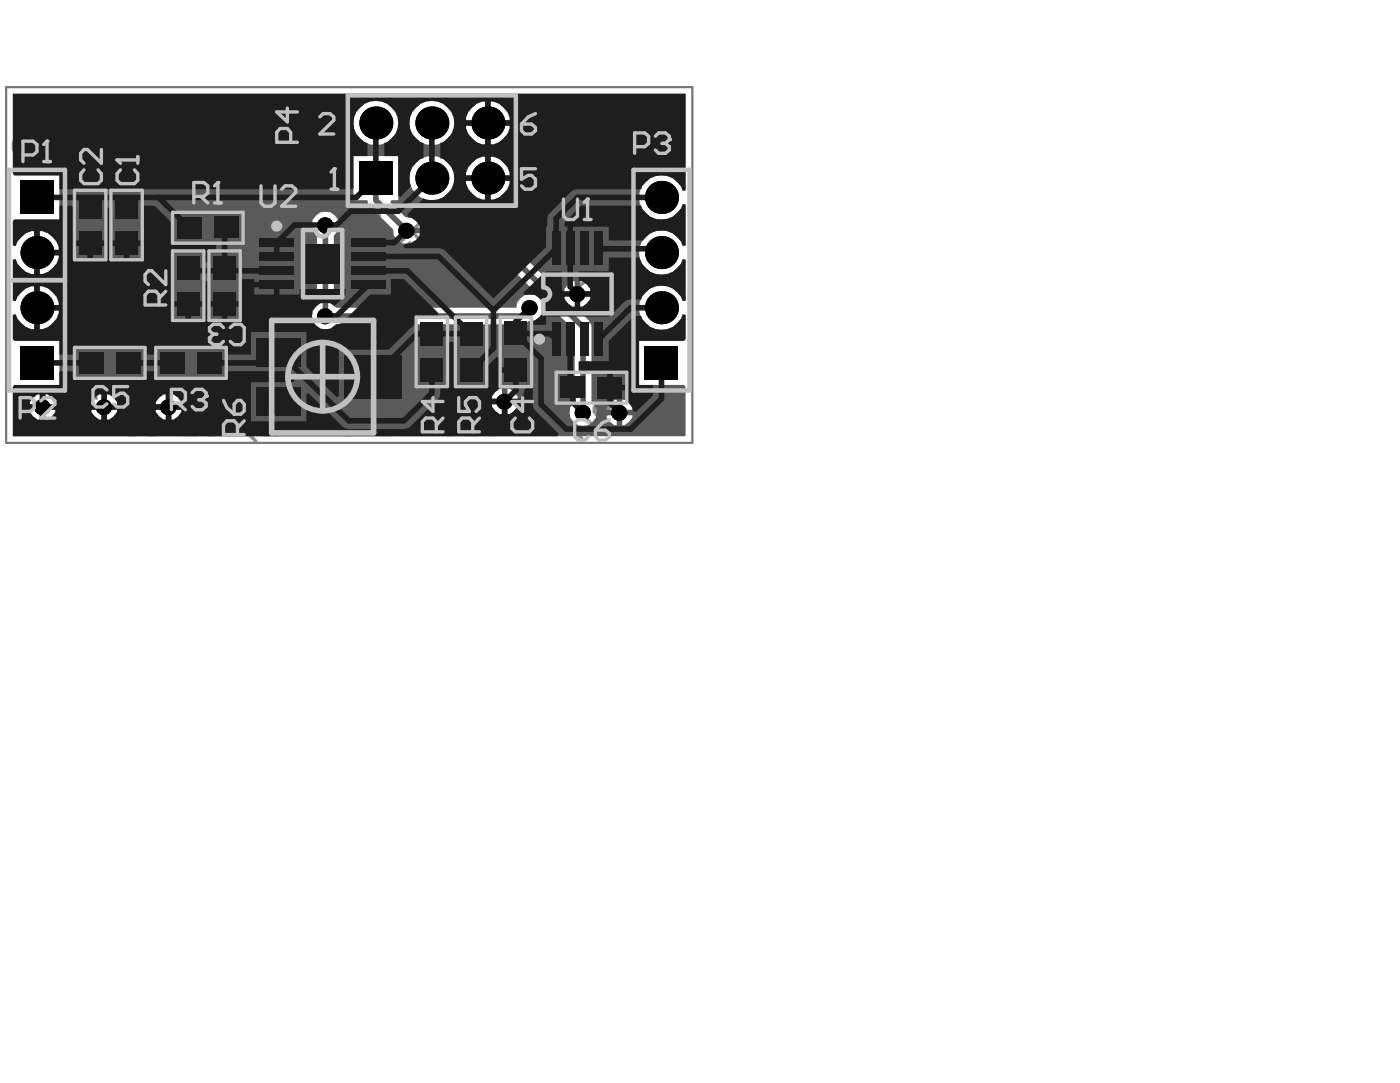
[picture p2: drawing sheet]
<svg xmlns="http://www.w3.org/2000/svg" width="558mm" height="432mm" viewBox="0 0 558 432" stroke-linecap="round" stroke-linejoin="round" font-family="sans-serif">
<path d="M118.4 141.1a13.7 13.7 0 0 1 23.2 4 13.7 13.7 0 0 1-14.4 18.6 13.6 13.6 0 0 1-11.4-8.6 13.6 13.6 0 0 1 2.6-14z" fill="none" stroke="#5a5a5a" stroke-width="2.2"/>
<path d="M2.5 34.7h273.7v141.9h-273.7z" fill="none" stroke="#787878" stroke-width=".89"/>
<g fill="none" stroke="#8c8c8c" stroke-width="1.3">
<path d="M214.3 56.7v6.8l1.5 1.4h1.4M219.9 56.7v4.2l-1.4 1.3h-4.2M226.8 56.7h-2.7l-1.6 1.6v3.9h4.3l1.3-1.3-1.3-1.3h-4.3M230.8 56.7h4.2l1.4 1.6-1.4 1.3h-2.6l-1.6 1.3 1.6 1.3h4M242 58.3l1.3-1.6h1.4v5.5M242 58.3v3.9M242 58.3l-1.4-1.6-1.5 1.6v3.9M251.6 56.7h-2.7l-1.6 1.6v3.9h4.3l1.3-1.3-1.3-1.3h-4.3M254.3 40.9v8.1h-4.1l-1.3-1.3v-1.3l1.3-1.3h4.1M257.2 56.7h1.3l2.7 2.9M258.5 43.5h2.7M259.8 42.2v5.5l-1.3 1.3"/>
<path d="M261.2 56.7v5.5M263.9 42.2l1.5-1.3h2.7l1.4 1.3v1.3l-1.4 1.6h-2.7l-1.5 1.3v1.3l1.5 1.3h2.7l1.4-1.3M263.9 54.1v8.1h4.2l1.4-1.3v-2.6l-1.4-1.6h-4.2M27.3 104.9l-5.9 5.7 3 2.9h2l2-1.8v-2l-2.9-2.8M27.3 116.3l2.9-2.8h2l2.9 2.8-3.8 4M38 117.4h2l2 1.8v2l-4 3.9h-1.8l-2-2v-1.9l2-2 1.8 2M241.3 119l1.1 .8M242.4 119.8l2.9 2.9v2M249.1 113l2.9 2.9v2l-2.9 2.8-3.8-3.7M250 108.4l2-2h2l3.8 3.8v1.9l-1.8 2h-2l-4-3.9zM27.9 136.8l2.9-2.9h2l2.9 2.9-4 3.9M27.9 125.3l-5.8 5.8 2.9 2.8h1.8l2-2v-1.7l-2.9-3.1"/>
<path d="M38.7 137.7h1.7l2.1 1.9v2l-3.8 3.7h-2.1l-2-1.7v-2l2-2 2.1 2M239.3 124.7l-3.8 3.7M240.2 138.8l1.1 .8M241.3 139.6l2.9 2.9v2M241.3 120.7l2-1.7zM248 132.8l2.9 2.9v2l-2.9 2.8-3.8-3.7M248.9 128.2l2-2h2l3.8 3.8v1.9l-1.8 2h-2l-4-3.9zM234.4 144.5l3.8 3.7M238.2 144.5l-3.8 3.7M240.2 140.5l2-1.7z"/>
</g>
<circle cx="254.3" cy="45.1" r=".67" fill="#8c8c8c"/>
<path d="M226.8 49h2.7M228.1 40.9v8.1M232.4 43.5l2.6 5.5 2.7-5.5M254.3 40.9h-4.1l-1.3 1.3v1.3l1.3 1.6h4.1" fill="none" stroke="#8c8c8c" stroke-width="1.3"/>
<circle cx="228.1" cy="40.9" r=".67" fill="#8c8c8c"/>
<path d="M228.1 40.9l1.4 1.3M30.4 96.3l2 2M36.2 94.3l-.9-.8-4 3.7M40.2 94.3l-4 4v3.7h4l3.8-3.7" fill="none" stroke="#8c8c8c" stroke-width="1.3"/>
<circle cx="37.3" cy="91.5" r=".67" fill="#8c8c8c"/>
<g fill="none" stroke="#8c8c8c" stroke-width="1.3">
<path d="M23.7 89.7l2.9-2.8h1.8l2.9 2.8-3.8 3.8M154.4 97.9l-.9 1 5.8 5.8M161.3 95l-2 2v1.9l2.9 2.9 2.9-2.9v-1.9h-1.8l-2.9 2.8M166.2 86.4l5.8 5.7M169.1 89.3h-2l-2 2v1.9l2.9 2.9M172 80.7l3.8 3.7v4h-3.8l-4-4M177.6 96.1l5.8 5.7 2.9-2.9v-1.9l-1.8-2h-2l-2.9 2.9M190.4 85.5v-1.9l1.7-2h2.1l4 3.9v1.8l-2 2h-2l-2.1-2 2.1-1.8M193.3 92.1l-4.1-3.7-2.9 2.9v1.9l2.9 2.9M240.2 95.9l1.1 .9M240.2 97.6l2-1.7zM241.3 96.8l2.9 2.8v2"/>
<path d="M248 89.9l2.9 2.9v2l-2.9 2.8-3.8-3.7M248.9 85.3l2-2h2l3.8 3.8v2l-1.8 1.9h-2l-4-3.9zM147.7 104.7h2M149.7 104.7l4.7 4.8M149.7 104.7l1.8 1.9M152.6 105.5l-2 2M160.4 103.6l-2 1.9M225.7 108.2l3.8-3.8 5.8 5.8-3.8 3.7M232.4 103.3v-1.7l2-2h2l.9 .9v2l-2 1.9v2l1.1 .9h1.8l2-2v-2M232.4 107.3l-1.8 2M23.9 155.9l2.9-2.9h2l2.9 2.9-4 3.7M38.4 158.8l-2-2 1.1 .9-5.8 5.9"/>
<path d="M243.8 151.9l6 5.8-3.1-2.9h-1.8l-2 1.8v1.9l2.9 2.9M249.8 146.2l3.8 3.8v3.7h-3.8l-4-3.7M30.6 162.5l2 2M138.1 173.3h2.7M140.8 167.8h-1.4v5.5M146.3 169.3l1.4-1.5h1.3v5.5M146.3 169.3v4M146.3 169.3l-1.3-1.5-1.6 1.5v4M153.3 170.6l-1.6-1.3v-2.8l1.6-1.4h2.7l1.3 1.4v5.5l-1.3 1.3h-4.3M153.3 169.3h1.3v1.3h-1.3zM160 167.8l2.9 5.5 2.7-5.5M168.2 173.3v-4l1.6-1.5h4v5.5"/>
<path d="M182.1 170.6h-5.6v-1.3l1.6-1.5h2.7l1.3 1.5v2.7l-1.3 1.3h-2.7M184.8 167.8h4.2l1.4 1.5-1.4 1.3h-2.7l-1.5 1.4 1.5 1.3h4.1M198.6 170.6h-5.6v-1.3l1.6-1.5h2.7l1.3 1.5v2.7l-1.3 1.3h-2.7M202.9 167.8h1.3l2.7 2.8M206.9 167.8v5.5M225.4 170.2h1.8M227.2 170.2l4.9 4.6M227.2 170.2l2 1.8M229.2 172l.9-.9-1.8 2zM232.1 163.4l-.9 .9 5.9 5.9-1.2 .9 2-2M239.1 160.5l-2 2v1.8l2.9 2.8 2.9-2.8v-1.8h-2l-3 2.9"/>
</g>
<circle cx="139.4" cy="165.1" r=".67" fill="#8c8c8c"/>
<path d="M82.9 173.3h2.9M84.2 165.1v8.2M99.4 172h1.4v1.3h-1.4zM99.4 173.3l2.7 2.6M110.4 165.1v8.2h-5.4M113.3 173.3v-8.2l2.7 2.7 2.6-2.7v8.2M131.2 167.8h2.6M132.5 166.5v5.5l-1.3 1.3" fill="none" stroke="#8c8c8c" stroke-width="1.3"/>
<circle cx="84.2" cy="165.1" r=".67" fill="#8c8c8c"/>
<path d="M59.4 173.3h2.9M61 165.1v8.2M65 167.8l5.6 5.5M78.9 166.5l-1.4-1.4h-2.9l-1.3 1.4v1.3l5.6 5.5h-5.6M84.2 165.1l1.6 1.4" fill="none" stroke="#8c8c8c" stroke-width="1.3"/>
<circle cx="61" cy="165.1" r=".67" fill="#8c8c8c"/>
<path d="M214.9 151.3h2.7M216.3 143.1v8.2M220.3 143.1v6.9l1.6 1.3h2.6l1.4-1.3v-6.9M51.2 169.3l-1.4-1.5v-1.3l1.4-1.4h2.9l1.3 1.4v1.3l-1.3 1.5M51.2 169.3l-1.4 1.3v1.4l1.4 1.3h2.9l1.3-1.3v-1.4l-1.3-1.3M51.2 169.3h2.9M61 165.1l1.3 1.4" fill="none" stroke="#8c8c8c" stroke-width="1.3"/>
<circle cx="216.3" cy="143.1" r=".67" fill="#8c8c8c"/>
<g fill="none" stroke="#8c8c8c" stroke-width="1.3">
<path d="M178.7 130v8.1h-4l-1.3-1.3v-1.3l1.3-1.4h4M191.3 132.6h2.6l1.4 1.5v2.7l-1.4 1.3h-2.6l-1.4-1.3v-2.7zM199.5 132.6h2.7M200.9 131.3v5.5l-1.4 1.3M213.1 130h5.6v8.1h-5.6M216.1 134.1h2.6M221.4 131.3l1.6-1.3h2.7l1.3 1.3v1.3l-1.3 1.5h-2.7l-1.6 1.4v1.3l1.6 1.3h2.7l1.3-1.3M48.3 148.6l1.3-1.3h4v2.7l-1.3 1.3h-2.7l-1.3-1.3zM48.3 143.1l2.6 1.4 2.7 2.8M61.9 144.5l-1.4-1.4h-2.6l-1.4 1.4v1.3l5.4 5.5h-5.4M70.2 143.1h-5.4v1.4l5.4 5.5v1.3M73.1 147.3h4l1.3-1.5v-1.3l-1.3-1.4h-2.7l-1.3 1.4v5.5l1.3 1.3h2.7l1.3-1.3"/>
<path d="M81.3 147.3h5.4l-4-4.2v8.2M89.6 143.1h5.4v8.2h-5.4M92.3 147.3h2.7M97.9 151.3v-8.2l2.6 2.7 2.7-2.7v8.2M111.5 143.1v8.2h-5.4M114.4 148.6h5.4M114.4 145.8h5.4M128 144.5l-1.3-1.4h-2.7l-1.3 1.4v1.3l5.3 5.5h-5.3M130.9 143.1v6.9l1.4 1.3h2.6l1.4-1.3v-6.9M150.1 150h1.4v1.3h-1.4zM150.1 151.3l2.7 2.6M155.7 148.6l1.4-1.3h4v2.7l-1.4 1.3h-2.6l-1.4-1.3z"/>
<path d="M155.7 143.1l2.7 1.4 2.7 2.8M169.4 143.1h-5.4v1.4l5.4 5.5v1.3M172.3 147.3h5.3l-4-4.2v8.2M181.9 147.3h2.6M181.9 147.3l-1.4 1.3v1.4l1.4 1.3h2.6l1.4-1.3v-1.4l-1.4-1.3M181.9 147.3l-1.4-1.5v-1.3l1.4-1.4h2.6l1.4 1.4v1.3l-1.4 1.5M188.8 144.5l1.3-1.4h4.1v8.2h-4.1l-1.3-1.3zM197.1 151.3v-5.5l2.6-2.7 2.7 2.7v5.5M197.1 147.3h5.3M205.3 148.6h5.4M205.3 145.8h5.4M216.3 143.1l1.3 1.4"/>
</g>
<circle cx="178.7" cy="134.1" r=".67" fill="#8c8c8c"/>
<g fill="none" stroke="#8c8c8c" stroke-width="1.3">
<path d="M143.4 89.5l-.9 .9 3.8 3.9M147.5 81.8l3.8 3.7v4h-3.8l-4.1-4M147.5 93.2l-2.1 2M53.4 132.6h2.9M54.7 131.3v5.5l-1.3 1.3M60.3 132.6h1.4l2.9 2.9M64.6 132.6v5.5M72.8 135.5h-5.5v-1.4l1.3-1.5h2.7l1.5 1.5v2.7l-1.5 1.3h-2.7M75.5 132.6l2.7 5.5 2.9-5.5M83.8 138.1v-4l1.3-1.5h4.3v5.5M93.4 132.6h2.7l1.5 1.5v2.7l-1.5 1.3h-2.7l-1.3-1.3v-2.7zM100.3 131.3l1.4-1.3h2.6l1.6 1.3v5.5l-1.6 1.3h-2.6l-1.4-1.3"/>
<path d="M116.9 130v8.1h4l1.3-1.3v-2.7l-1.3-1.5h-4M130.5 135.5h-5.4v-1.4l1.4-1.5h2.6l1.4 1.5v2.7l-1.4 1.3h-2.6M133.4 132.6h4l1.3 1.5v2.7l-1.3 1.3h-4M141.7 138.1v-4l1.3-1.5h4v5.5M153.9 132.6h-2.6l-1.4 1.5v4h4l1.4-1.3-1.4-1.3h-4M159.5 138.1h2.7M162.2 130h-1.3v8.1M169.1 132.6h-2.6l-1.4 1.5v4h4l1.4-1.3-1.4-1.3h-4M178.7 130h-4l-1.3 1.3v1.3l1.3 1.5h4"/>
</g>
<circle cx="140.5" cy="88.4" r=".67" fill="#8c8c8c"/>
<path d="M96.3 54.1v8.1h-4l-1.6-1.3v-1.3l1.6-1.3h4M99 54.1v8.1h4.2l1.4-1.3v-2.6l-1.4-1.6h-4.2M107.2 55.4l1.6-1.3h2.7l1.3 1.3v5.5l-1.3 1.3h-2.7l-1.6-1.3zM121.1 55.4l-1.3-1.3h-2.7l-1.6 1.3v1.3l5.6 5.5h-5.6M123.8 58.3h5.6M132 55.4l1.6-1.3h2.7l1.3 1.3v5.5l-1.3 1.3h-2.7l-1.6-1.3zM142.5 98.1l-3.8-3.8-2.9 2.9v1.7l2.9 2.9" fill="none" stroke="#8c8c8c" stroke-width="1.3"/>
<circle cx="96.3" cy="58.3" r=".67" fill="#8c8c8c"/>
<path d="M63.2 56.7h-1.3v5.5M70.2 56.7h-2.7l-1.6 1.6v3.9h4.3l1.3-1.3-1.3-1.3h-4.3M74.2 55.4l1.5-1.3h2.7l1.4 1.3v5.5l-1.4 1.3h-2.7l-1.5-1.3v-2.6h2.9M96.3 54.1h-4l-1.6 1.3v1.3l1.6 1.6h4M60.5 62.2h2.7" fill="none" stroke="#8c8c8c" stroke-width="1.3"/>
<circle cx="61.9" cy="54.1" r=".67" fill="#8c8c8c"/>
<path d="M8.3 54.1l-2.9 2.6v2.9l2.9 2.6M10.9 54.1h5.6M13.6 54.1v8.1M19.2 55.4l1.4-1.3h2.6l1.4 1.3v5.5l-1.4 1.3h-2.6l-1.4-1.3zM32.8 59.6h-4l-1.3-1.3v-2.9l1.3-1.3h4v8.1M37.1 54.1l2.7 2.6v2.9l-2.7 2.6M99.6 40l-1.3-1.3h-2.7l-1.5 1.3v1.3M50.9 62.2v-3.9l1.4-1.6h4v5.5" fill="none" stroke="#8c8c8c" stroke-width="1.3"/>
<circle cx="94.1" cy="41.3" r=".67" fill="#8c8c8c"/>
<path d="M84.5 40l-1.4-1.3h-2.7l-1.3 1.3v1.3M90 45.5h1.4v1.3h-1.4zM94.1 41.3l1.5 1.6M95.6 42.9h1.4M95.6 42.9l-1.5 1.3v1.3l1.5 1.3h2.7l1.3-1.3" fill="none" stroke="#8c8c8c" stroke-width="1.3"/>
<circle cx="79.1" cy="41.3" r=".67" fill="#8c8c8c"/>
<path d="M54.3 38.7v5.5l2.7 2.6 2.7-2.6v-5.5M62.6 38.7h5.3v4.2l-2.7-1.6h-1.3l-1.3 1.6v2.6l1.3 1.3h2.7l1.3-1.3M6 41.3h1.4l2.7 2.9M10.1 41.3v5.5M18.3 44.2h-5.3v-1.3l1.3-1.6h2.7l1.3 1.6v2.6l-1.3 1.3h-2.7M21.2 41.3v4.2l1.4 1.3 1.3-1.3 1.3 1.3 1.4-1.3v-4.2M30.8 41.3h2.7l1.4 1.6v2.6l-1.4 1.3h-2.7l-1.3-1.3v-2.6zM43.1 46.8h-4l-1.3-1.3v-2.6l1.3-1.6h4v8.2M70.8 42.9h5.4M79.1 41.3l1.3 1.6M80.4 42.9h1.4M80.4 42.9l-1.3 1.3v1.3l1.3 1.3h2.7l1.4-1.3" fill="none" stroke="#8c8c8c" stroke-width="1.3"/>
<path d="M5.1 37.4h268.4v38.5l-1.1 .2a8.9 8.9 0 0 0-14.1-4.3 8.9 8.9 0 0 0 1.1 14.6 9 9 0 0 0 13-5l1.1 .2v16.3l-1.1 .2a8.9 8.9 0 0 0-14.1-4.3 8.9 8.9 0 0 0 1.1 14.6 9 9 0 0 0 13-5.1l1.1 .3v16.2l-1.1 .3a8.9 8.9 0 0 0-14.1-4.4 8.9 8.9 0 0 0 1.1 14.7 9 9 0 0 0 13-5.1l1.1 .3v9.6l-.7 .7h-17.9v17.6h17.9l.7 .6v19.8h-268.4v-19.8l.7-.6h17.9v-17.6h-17.9l-.7-.7v-9.6l1.2-.3a8.8 8.8 0 0 0 7.3 6v-17.2h-1.1a9.6 9.6 0 0 0-6.2 6l-1.2-.3v-16.2l1.2-.3a8.8 8.8 0 0 0 7.3 6v-17.2h-1.1a9.6 9.6 0 0 0-6.2 6l-1.2-.2v-9.7l.7-.7h17.9v-17.6h-17.9l-.7-.6zM195.7 40.5v7.4h7.6v-1.1a10 10 0 0 0-6.5-6.3zM188.3 42.9l-1.5 1.7-.9 2.2v1.1h7.6v-7.4h-1.1l-2.3 .8zM195.7 50.1v7.5h1.1a10 10 0 0 0 6.5-6.4v-1.1zM185.9 50.1v1.1a10 10 0 0 0 6.5 6.4h1.1v-7.5zM166 42.9a8.9 8.9 0 0 0 3 14.4 8.9 8.9 0 0 0 12.2-8.3 8.8 8.8 0 0 0-5.5-8.2 8.8 8.8 0 0 0-9.7 2.1zM143.7 42.9a8.9 8.9 0 0 0 3 14.4 8.9 8.9 0 0 0 12.2-8.3 8.8 8.8 0 0 0-5.6-8.2 8.8 8.8 0 0 0-9.6 2.1zM195.7 62.4v7.5h7.6v-1.1a10 10 0 0 0-6.5-6.4zM188.3 64.9l-1.5 1.7-.9 2.2v1.1h7.6v-7.5h-1.1l-2.3 .9zM195.7 72.1v7.5h1.1a10 10 0 0 0 6.5-6.4v-1.1zM185.9 72.1v1.1a10 10 0 0 0 6.5 6.4h1.1v-7.5zM166 64.9a8.9 8.9 0 0 0 3 14.4 8.9 8.9 0 0 0 12.2-8.3 8.8 8.8 0 0 0-5.5-8.2 8.8 8.8 0 0 0-9.7 2.1zM15.9 92.1v7.5h7.6v-1.1a10 10 0 0 0-6.5-6.4zM15.9 101.8v7.5h1.1a10 10 0 0 0 6.5-6.4v-1.1zM231.5 112.1v4h4v-.9l-1.4-1.7-1.7-1.4zM141 62.2v17.6h5.6l.2 1.3 .7 1.1 9.3 9.3a5.4 5.4 0 0 0 3.4 5.5 5.4 5.4 0 0 0 6.3-1.8h25.6l21.7 21.6-.4 .8a5.4 5.4 0 0 0-7.4 5.1h-71.9l-.9-.9v-27.9a5.3 5.3 0 0 0 1.7-5.9 5.3 5.3 0 0 0-5.1-3.6 5.2 5.2 0 0 0-5.2 3.5 5.2 5.2 0 0 0 1.9 6v27.9a5.3 5.3 0 0 0-1.7 5.9 5.3 5.3 0 0 0 5 3.6l2-.2 2.3-1.8h73.9l1.3-.2a4.2 4.2 0 0 1 4.1-1.3 5.4 5.4 0 0 0 3.1-7.1l.9-.4 11.8 11.4v28.6a5.3 5.3 0 0 0-1.7 5.9 5.3 5.3 0 0 0 5.1 3.6 5.2 5.2 0 0 0 5.2-3.5 5.2 5.2 0 0 0-1.9-6v-29.9l-.2-1.3-.7-1.1-4.4-4.4 .4-1.1 1.4-.2 1.7-1.4 1.4-1.7v-.9h-5.1v-1.1h-1.2v-5.1h-.9l-1.7 1.4-1.4 1.7-.2 1.3-1.1 .5-28-27.5-1.1-.7-1.3-.2h-27a4.7 4.7 0 0 0-4.7-2l-6.1-5.9 .5-.9h2.7v-17.6zM15.9 114.1v7.5h7.6v-1.1a10 10 0 0 0-6.5-6.4zM15.9 123.8v7.5h1.1a10 10 0 0 0 6.5-6.4v-1.1zM202.4 155v4h4v-.9l-1.3-1.8-1.8-1.3zM197.5 156.3l-1.3 1.8v.9h4v-4h-.9zM68.4 157.2v4h4v-.9l-1.4-1.8-1.7-1.3zM63.5 158.5l-1.4 1.8v.9h4v-4h-.9zM42.7 157.2v4h4v-.9l-1.3-1.8-1.8-1.3zM37.8 158.5l-1.4 1.8v.9h4v-4h-.9zM18.1 157.2v4h4v-.9l-1.3-1.8-1.8-1.3zM13.2 158.5l-1.4 1.8v.9h4.1v-4h-.9zM248.2 159.4v4h4v-.9l-1.3-1.8-1.8-1.3zM243.3 160.7l-1.3 1.8v.9h4v-4h-.9zM202.4 161.2v3.9h.9l1.8-1.3 1.3-1.7v-.9zM196.2 161.2v.9l1.3 1.7 1.8 1.3h.9v-3.9zM68.4 163.4v3.9h.9l1.7-1.3 1.4-1.7v-.9zM62.1 163.4v.9l1.4 1.7 1.7 1.3h.9v-3.9zM42.7 163.4v3.9h.9l1.8-1.3 1.3-1.7v-.9zM36.4 163.4v.9l1.4 1.7 1.7 1.3h.9v-3.9zM18.1 163.4v3.9h.9l1.8-1.3 1.3-1.7v-.9zM11.8 163.4v.9l1.4 1.7 1.8 1.3h.9v-3.9zM248.2 165.6v3.9h.9l1.8-1.3 1.3-1.7v-.9zM242 165.6v.9l1.3 1.7 1.8 1.3h.9v-3.9z" fill="#5a5a5a"/>
<path d="M149.9 71v8.8l12.3 12.1h31.3l39.1 38.5v34.1M129.8 89.7v36.3h78.2l3.4-3.3" fill="none" stroke="#5a5a5a" stroke-width="2.2"/>
<g fill="#000">
<circle cx="149.9" cy="49" r="6.6"/>
<circle cx="172.3" cy="49" r="6.6"/>
<circle cx="194.6" cy="49" r="6.6"/>
<circle cx="172.3" cy="71" r="6.6"/>
<circle cx="194.6" cy="71" r="6.6"/>
<circle cx="263.9" cy="78.7" r="6.6"/>
<circle cx="129.7" cy="89.8" r="3.2"/>
<circle cx="162.1" cy="92" r="3.2"/>
<circle cx="14.7" cy="100.7" r="6.6"/>
<circle cx="230.3" cy="117.3" r="3.2"/>
<circle cx="263.9" cy="100.7" r="6.6"/>
<circle cx="14.7" cy="122.7" r="6.6"/>
<circle cx="129.7" cy="126.1" r="3.2"/>
<circle cx="211.3" cy="122.8" r="3.2"/>
<circle cx="263.9" cy="122.7" r="6.6"/>
<circle cx="16.9" cy="162.4" r="3.2"/>
<circle cx="41.5" cy="162.4" r="3.2"/>
<circle cx="67.2" cy="162.4" r="3.2"/>
<circle cx="201.2" cy="160.2" r="3.2"/>
<circle cx="232.5" cy="164.6" r="3.2"/>
<circle cx="247" cy="164.6" r="3.2"/>
</g>
<g fill="#000">
<path d="M8 72.1h13.4v13.2h-13.4z" fill-rule="evenodd"/>
<path d="M143.2 64.4h13.4v13.2h-13.4z" fill-rule="evenodd"/>
<path d="M8 138.1h13.4v13.2h-13.4z" fill-rule="evenodd"/>
<path d="M257.2 138.1h13.4v13.2h-13.4z" fill-rule="evenodd"/>
</g>
<g fill="#1e1e1e">
<path d="M231.7 82h24.1l.2 1.1a9 9 0 0 0 8.8 4.4 9 9 0 0 0 7.6-6.1l1.1 .2v16.3l-1.1 .2a8.9 8.9 0 0 0-7.3-6.2 8.9 8.9 0 0 0-8.6 4h-13.6v-5.5h-14.3v8.8h-2.3v-8.8h-1.1v-1.8z"/>
<path d="M230.8 144h12.1v-8.1l10-9.9h2.9l.2 1.1a9 9 0 0 0 8.8 4.3 9 9 0 0 0 7.6-6.1l1.1 .3v9.6l-.7 .7h-17.9v17.6h5.6v4.2l-6.9 6.6-1.1-.5-.3-1.3-1.7-2.2v-4.6h-7.2v-1.1h-1.1v-6.6h-11.4zM244.4 148v5.5h6.1v-5.5z"/>
<path d="M208.7 116.8l9.1-8.6h6.3v6.1l.4 1.8h11v-.9l-1.4-1.7-1.7-1.4-1.6-.2v-3.7h12.1v-5.5h12.3a8.9 8.9 0 0 0 8.3 6.9 8.9 8.9 0 0 0 8.9-6.3l1.1 .3v16.2l-1.1 .3a9 9 0 0 0-7.6-6.2 9 9 0 0 0-8.8 4.4l-.2 1.1h-4.2l-1.4 .2-1.1 .7-6.2 5.9h-25.1v3.3h-5.3v-1.5a5.4 5.4 0 0 0 4-6.9 5.4 5.4 0 0 0-7.2-3.5zM231.5 118.3v4h.9l1.7-1.4 1.4-1.7v-.9zM225.2 118.3v.9l1.4 1.7 1.7 1.4h.9v-4z"/>
<path d="M5.1 88.2l.7-.7h17.9v-5.5h4.9l.7 .9v13h13.4v-12.8l1.1-.4v13.2h13.4v-13.9h4.5l6.7 6.6v8.8h17.8v2.2h-3.3v5.1h-1.1v-5.1h-13.4v20.5h13.4v-7.7l1.1-.5v8.2h13.4v-8.8h5.1v1.1h9v1.1h1.1v3.9h8v-2.2h18.4v2.2l-4.5 4.6a5.4 5.4 0 0 0-7.7 .6 5.4 5.4 0 0 0 .7 7.6 5.4 5.4 0 0 0 7.7-.9l1.5-.2 1.1-.7 11-11h8.3v-6.1h5.1l13.8 13.6-.4 1.1h-8.9v3.7h-.5l-1.1 .9-8.9 8.8h-19.9v18.5l-.9 .4-12.1-12.1v-13.8h-22.1v9h-9.4v-3.3h-29v3.3h-3.4v-3.3h-29v3.3h-5.6v-5.5h-17.9l-.7-.7v-9.6l1.2-.3a8.8 8.8 0 0 0 7.3 6v-17.2h-1.1a9.6 9.6 0 0 0-6.2 6l-1.2-.3v-16.2l1.2-.3a8.8 8.8 0 0 0 7.3 6v-17.2h-1.1a9.6 9.6 0 0 0-6.2 6l-1.2-.2zM15.9 92.1v7.5h7.6v-1.1a10 10 0 0 0-6.5-6.4zM51.6 98.1v5.9h5.6v-5.9zM43.8 98.1v5.9h5.6v-5.9zM37.1 98.1v5.9h5.6v-5.9zM29.3 98.1v5.9h5.6v-5.9zM15.9 101.8v7.5h1.1a10 10 0 0 0 6.5-6.4v-1.1zM101.4 114.6v2.8h7.9v-2.8zM15.9 114.1v7.5h7.6v-1.1a10 10 0 0 0-6.5-6.4zM90.7 122.3v5.9h5.6v-5.9zM82.9 122.3v5.9h5.6v-5.9zM76.2 122.3v5.9h5.6v-5.9zM68.4 122.3v5.9h5.6v-5.9zM15.9 123.8v7.5h1.1a10 10 0 0 0 6.5-6.4v-1.1z"/>
<path d="M5.1 154.1l.7-.6h17.9v-5.5h5.6v3.3h29v-3.3h3.4v3.3h29v-3.3h23.5l3.3 3.3-.4 1.1h-17v15.6h22.1v-10.8l.9-.4 13.6 13.4 1.2 .7 1.3 .2h21.9l1.3-.2 1.1-.7 11.2-11 .7-1.1 .2-3.5h3.4v-18.3h2.2v18.3h13.4v-8.8l3.6-3.5 .9 .4v3.7h6.7v2.2h-6.7v6l-.5 .9-1.1 .8-1.3 1.8v.9h11.1a3.9 3.9 0 0 0 1.8-3.5l.9-.9h2.5l.2 7.9 .7 1.1 9.4 9.2-.5 1.1h-217.2zM68.4 157.2v4h4v-.9l-1.4-1.8-1.7-1.3zM63.5 158.5l-1.4 1.8v.9h4v-4h-.9zM42.7 157.2v4h4v-.9l-1.3-1.8-1.8-1.3zM37.8 158.5l-1.4 1.8v.9h4v-4h-.9zM18.1 157.2v4h4v-.9l-1.3-1.8-1.8-1.3zM13.2 158.5l-1.4 1.8v.9h4.1v-4h-.9zM202.4 161.2v3.9h.9l1.8-1.3 1.3-1.7v-.9zM196.2 161.2v.9l1.3 1.7 1.8 1.3h.9v-3.9zM68.4 163.4v3.9h.9l1.7-1.3 1.4-1.7v-.9zM62.1 163.4v.9l1.4 1.7 1.7 1.3h.9v-3.9zM42.7 163.4v3.9h.9l1.8-1.3 1.3-1.7v-.9zM36.4 163.4v.9l1.4 1.7 1.7 1.3h.9v-3.9zM18.1 163.4v3.9h.9l1.8-1.3 1.3-1.7v-.9zM11.8 163.4v.9l1.4 1.7 1.8 1.3h.9v-3.9z"/>
<path d="M5.1 37.4h268.4v38.5l-1.1 .2a9 9 0 0 0-7.6-6.2 9 9 0 0 0-8.8 4.4l-.2 1.1h-25.4l-1.4 .2-1.1 .7-9.4 9.7-.2 4.4h-.5v8.1l-21 20.5-19.4-19.2-1.1-.6-1.4-.3h-13.6l-.4-1 .9-.7a5.3 5.3 0 0 0 5.9-4.7 5.3 5.3 0 0 0-4.8-5.9l-.5-1.1 6.5-6.3a8.8 8.8 0 0 0 11.4-4.2 8.8 8.8 0 0 0-3.6-11.7l-1.1-.2v-6.1l1.1-.3a8.9 8.9 0 0 0 2.3-13.3 8.9 8.9 0 0 0-13.5 0 8.9 8.9 0 0 0 2.3 13.3l1.1 .3v6.1l-1.1 .2a8.6 8.6 0 0 0-3.8 11l-4.3 4.2-.8-.4v-15.9h-5.6v-5.2l1.1-.3a8.9 8.9 0 0 0 2.3-13.3 8.9 8.9 0 0 0-13.6 0 8.9 8.9 0 0 0 2.3 13.3l1.2 .3v5.2h-5.6v12.8l-.2 .4h-117.1v-5.5h-17.9l-.7-.6zM195.7 40.5v7.4h7.6v-1.1a10 10 0 0 0-6.5-6.3zM188.3 42.9l-1.5 1.7-.9 2.2v1.1h7.6v-7.4h-1.1l-2.3 .8zM195.7 50.1v7.5h1.1a10 10 0 0 0 6.5-6.4v-1.1zM185.9 50.1v1.1a10 10 0 0 0 6.5 6.4h1.1v-7.5zM195.7 62.4v7.5h7.6v-1.1a10 10 0 0 0-6.5-6.4zM188.3 64.9l-1.5 1.7-.9 2.2v1.1h7.6v-7.5h-1.1l-2.3 .9zM195.7 72.1v7.5h1.1a10 10 0 0 0 6.5-6.4v-1.1zM185.9 72.1v1.1a10 10 0 0 0 6.5 6.4h1.1v-7.5z"/>
</g>
<g fill="none" stroke="#1e1e1e" stroke-width="2.2">
<path d="M149.9 49v22l-7.8 7.7h-127.4M172.3 49v22l-13.4 13.2h-19l-5.6 5.5h-16.8l-7.1 7.1v5.4M63.2 78.7l12.3 12.1M263.9 78.7h-33.5l-8.5 8.4v12.1l-25.1 24.6M90.3 90.8l-.7 .7v15.1M162.2 91.9l-4.9 4.9h-10.3M227.4 99.2v15.1l3 2.9M238.8 99.2h23.5l1.6 1.5M75.1 106.6l1.3 1.4h34M147 113.5l-12.7 12.5h-4.5M147 108h15.4l25.5 25h-21.4l-17.5 17.2M147 102.2h27.9l21.9 21.6"/>
<path d="M196.8 123.8v15l-8.9 8.7M205.8 133h13.6l2.5 2.2M205.8 133l10 9.9v18.3l10.1 9.9h25.7l12.3-12.1v-14.3M211.4 122.7l-5.6 5.5v4.8M227.4 135.2v19.2M263.9 122.7h-12.3l-12.8 12.5M14.7 144.7h21.7M51.2 144.7h17.6M83.6 144.7h23l4.4-4.4 28.2 27.5h21.9l11.2-11v-9.3M205.8 147.5v8.2l-4.5 4.4M228.6 154.6v5.9l4 4M243.3 154.6v6.1l4.9 4.9"/>
</g>
<g fill="#000">
<circle cx="149.9" cy="49" r="6.6"/>
<circle cx="172.3" cy="49" r="6.6"/>
<circle cx="194.6" cy="49" r="6.6"/>
<circle cx="172.3" cy="71" r="6.6"/>
<circle cx="194.6" cy="71" r="6.6"/>
<circle cx="263.9" cy="78.7" r="6.6"/>
<circle cx="129.7" cy="89.8" r="3.2"/>
<circle cx="162.1" cy="92" r="3.2"/>
<circle cx="14.7" cy="100.7" r="6.6"/>
<circle cx="230.3" cy="117.3" r="3.2"/>
<circle cx="263.9" cy="100.7" r="6.6"/>
<circle cx="14.7" cy="122.7" r="6.6"/>
<circle cx="129.7" cy="126.1" r="3.2"/>
<circle cx="211.3" cy="122.8" r="3.2"/>
<circle cx="263.9" cy="122.7" r="6.6"/>
<circle cx="16.9" cy="162.4" r="3.2"/>
<circle cx="41.5" cy="162.4" r="3.2"/>
<circle cx="67.2" cy="162.4" r="3.2"/>
<circle cx="201.2" cy="160.2" r="3.2"/>
<circle cx="232.5" cy="164.6" r="3.2"/>
<circle cx="247" cy="164.6" r="3.2"/>
</g>
<g fill="#000">
<path d="M8 72.1h13.4v13.2h-13.4z" fill-rule="evenodd"/>
<path d="M143.2 64.4h13.4v13.2h-13.4z" fill-rule="evenodd"/>
<path d="M8 138.1h13.4v13.2h-13.4z" fill-rule="evenodd"/>
<path d="M257.2 138.1h13.4v13.2h-13.4z" fill-rule="evenodd"/>
</g>
<g fill="#1e1e1e">
<path d="M46 77.8h9v9.5h-9z" fill-rule="evenodd"/>
<path d="M223.6 150.2h9.9v8.6h-9.9z" fill-rule="evenodd"/>
<path d="M238.4 150.4h9.8v8.6h-9.8z" fill-rule="evenodd"/>
<path d="M46 92.1h9v9.5h-9z" fill-rule="evenodd"/>
<path d="M46.2 140.5h9.9v8.6h-9.9z" fill-rule="evenodd"/>
<path d="M63.9 140.5h9.8v8.6h-9.8z" fill-rule="evenodd"/>
<path d="M78.6 140.3h9.9v8.6h-9.9z" fill-rule="evenodd"/>
<path d="M167.8 128.4h8.9v9.5h-8.9z" fill-rule="evenodd"/>
<path d="M167.8 142.7h8.9v9.5h-8.9z" fill-rule="evenodd"/>
<path d="M183.4 128.4h9v9.5h-9z" fill-rule="evenodd"/>
<path d="M183.4 142.7h9v9.5h-9z" fill-rule="evenodd"/>
<path d="M201.3 128.2h8.9v9.5h-8.9z" fill-rule="evenodd"/>
<path d="M201.3 142.9h8.9v9.5h-8.9z" fill-rule="evenodd"/>
<path d="M220.3 128.6h3.3v13.4h-3.3z" fill-rule="evenodd"/>
<path d="M225.7 128.6h3.5v13.4h-3.5z" fill-rule="evenodd"/>
<path d="M231.5 128.6h3.5v13.4h-3.5z" fill-rule="evenodd"/>
<path d="M220.3 92.4h3.3v13.4h-3.3z" fill-rule="evenodd"/>
<path d="M225.7 92.4h3.5v13.4h-3.5z" fill-rule="evenodd"/>
<path d="M231.5 92.4h3.5v13.4h-3.5z" fill-rule="evenodd"/>
<path d="M237.1 128.6h3.3v13.4h-3.3z" fill-rule="evenodd"/>
<path d="M237.1 92.4h3.3v13.4h-3.3z" fill-rule="evenodd"/>
<path d="M31.5 77.8h8.9v9.5h-8.9z" fill-rule="evenodd"/>
<path d="M102.1 134.8h17.7v11.2h-17.7z" fill-rule="evenodd"/>
<path d="M85.1 116.3h9v9.5h-9z" fill-rule="evenodd"/>
<path d="M70.6 116.3h8.9v9.5h-8.9z" fill-rule="evenodd"/>
<path d="M103.7 100.5h13.6v3.5h-13.6z" fill-rule="evenodd"/>
<path d="M103.4 106.2h13.7v3.5h-13.7z" fill-rule="evenodd"/>
<path d="M140.3 100.5h13.6v3.5h-13.6z" fill-rule="evenodd"/>
<path d="M140.1 106.2h13.6v3.5h-13.6z" fill-rule="evenodd"/>
<path d="M31.5 92.1h8.9v9.5h-8.9z" fill-rule="evenodd"/>
<path d="M31.5 140.3h9.8v8.6h-9.8z" fill-rule="evenodd"/>
<path d="M85.1 102h9v9.5h-9z" fill-rule="evenodd"/>
<path d="M85.3 86.4h9.9v8.6h-9.9z" fill-rule="evenodd"/>
<path d="M70.6 86.6h9.8v8.6h-9.8z" fill-rule="evenodd"/>
<path d="M70.6 102h8.9v9.5h-8.9z" fill-rule="evenodd"/>
<path d="M121.1 97.2h15.2v15.8h-15.2z" fill-rule="evenodd"/>
<path d="M103.4 95h13.7v3.5h-13.7z" fill-rule="evenodd"/>
<path d="M103.7 111.7h13.6v3.5h-13.6z" fill-rule="evenodd"/>
<path d="M140.1 95h13.6v3.5h-13.6z" fill-rule="evenodd"/>
<path d="M140.3 111.7h13.6v3.5h-13.6z" fill-rule="evenodd"/>
<path d="M102.3 154.6h17.7v11.2h-17.7z" fill-rule="evenodd"/>
<path d="M137.4 141.6h23v17.2h-23z" fill-rule="evenodd"/>
</g>
<path d="M138.7 38h67.1v44h-67.1zM3.6 67.7h22.3v88h-22.3zM252.7 67.7h22.3v88h-22.3zM126 91.7h-5.1v26.8h15.6v-26.8h-5.1M3.6 111.7h22.3M216.7 114.6v-5.1h27.3v15.4h-27.3v-5.1" fill="none" stroke="#c0c0c0" stroke-width="1.8"/>
<g fill="none" stroke="#c0c0c0" stroke-width="1.3">
<path d="M29.7 75.9h12.5v27.7h-12.5zM44.2 75.9h12.5v27.7h-12.5zM46.7 63.8h8.3M48 67.7l-1.3 1.6v2.6l1.3 1.3h5.6l1.4-1.3v-2.6l-1.4-1.6M55 62.4v2.7M68.8 84.7h28.2v12.3h-28.2zM68.8 100h12.5v27.8h-12.5zM83.3 100h12.5v27.8h-12.5zM29.7 138.5h28.2v12.3h-28.2zM62.1 138.5h28.2v12.3h-28.2zM166 126.4h12.5v27.7h-12.5zM181.6 126.4h12.6v27.7h-12.6z"/>
<path d="M199.5 126.4h12.5v27.7h-12.5zM221.9 148.4h28.1v12.3h-28.1z"/>
</g>
<path d="M108.4 127.8h40.6v44.8h-40.6zM128.7 136.6v27.2M114.8 150.2h27.7" fill="none" stroke="#c0c0c0" stroke-width="2.2"/>
<circle cx="46.7" cy="63.8" r=".67" fill="#c0c0c0"/>
<path d="M208 49.5h4l1.6 1.3v1.3l-1.6 1.3h-2.7l-1.3-1.3zM213.6 45.3l-2.9 1.3-2.7 2.9M46.7 63.8l1.3 1.3M77.3 78.3h4l1.6-1.3v-2.9l-1.6-1.3h-4v8.1M80 78.3l2.9 2.6M86.9 72.8v8.1M85.6 80.9h2.7" fill="none" stroke="#c0c0c0" stroke-width="1.3"/>
<circle cx="86.9" cy="72.8" r=".67" fill="#c0c0c0"/>
<path d="M86.9 72.8l-1.3 1.3M132 75.4h2.7M133.4 67.3v8.1" fill="none" stroke="#c0c0c0" stroke-width="1.3"/>
<circle cx="133.4" cy="67.3" r=".67" fill="#c0c0c0"/>
<g fill="none" stroke="#c0c0c0" stroke-width="1.3">
<path d="M114.6 43.1v5.5l-4.2-4h8.2M116 56.7v-3.9l-1.4-1.6h-2.9l-1.3 1.6v3.9h8.2M127.6 46.6l1.3-1.3h2.7l1.6 1.3v1.3l-5.6 5.5h5.6M133.4 67.3l-1.4 1.3M213.6 67.3h-5.6v4.2l2.7-1.6h1.3l1.6 1.6v2.6l-1.6 1.3h-2.7l-1.3-1.3M224.8 79.4v6.8l1.3 1.3h2.7l1.6-1.3v-6.8M234.4 79.4v8.1M233 87.5h2.7M42.7 155.5l-1.6-1.4h-2.7l-1.3 1.4v5.5l1.3 1.3h2.7l1.6-1.3M50.9 154.1h-5.5v4.2l2.6-1.5h1.4l1.5 1.5v2.7l-1.5 1.3h-2.7l-1.3-1.3M172.7 158.5v5.5l-4.2-3.9h8.2M208.5 158.5v5.5l-4.3-3.9h8.3"/>
<path d="M174 172.2v-4l-1.3-1.5h-2.9l-1.3 1.5v4h8.2M176.7 166.7l-2.7 2.8M205.6 166.7l-1.4 1.5v2.7l1.4 1.3h5.5l1.4-1.3v-2.7l-1.4-1.5M234.8 168.7l-1.5-1.4h-2.7l-1.4 1.4v5.5l1.4 1.3h2.7l1.5-1.3M237.5 171.5h4l1.6 1.3v1.4l-1.6 1.3h-2.7l-1.3-1.3zM243.1 167.3l-2.9 1.4-2.7 2.8"/>
</g>
<circle cx="234.4" cy="79.4" r=".67" fill="#c0c0c0"/>
<path d="M18.8 56.3v8.1M9.2 61.8h4l1.5-1.3v-2.9l-1.5-1.3h-4v8.1M17.4 64.4h2.7M234.4 79.4l-1.4 1.3M16.3 159.9l1.4-1.4h2.6l1.6 1.4v1.3l-5.6 5.5h5.6M8 164h4.1l1.5-1.3v-2.8l-1.5-1.4h-4.1v8.2" fill="none" stroke="#c0c0c0" stroke-width="1.3"/>
<circle cx="18.8" cy="56.3" r=".67" fill="#c0c0c0"/>
<path d="M18.8 56.3l-1.4 1.3M40.4 59.6v5.5l-5.5-5.5h-1.4l-1.3 1.5v2.7l1.3 1.3M33.5 67.7l-1.3 1.6v2.6l1.3 1.3h5.6l1.3-1.3v-2.6l-1.3-1.6M83.6 134.8v1.3l1.5 1.3h2.7l1.3-1.3M91.8 130.6l1.6-1.3h2.7l1.3 1.3v5.5l-1.3 1.3h-2.7l-1.6-1.3M89.1 159.6l1.4 2.9 2.9 2.6M94.7 159.6h1.4l1.3 1.6v2.6l-1.3 1.3h-2.7v-3.9zM94.7 173.3v-4l-1.3-1.5h-2.9l-1.4 1.5v4h8.3M97.4 167.8l-2.7 2.8" fill="none" stroke="#c0c0c0" stroke-width="1.3"/>
<circle cx="83.6" cy="134.8" r=".67" fill="#c0c0c0"/>
<path d="M253.1 58.5h4.1l1.5-1.3v-2.9l-1.5-1.3h-4.1v8.1M261.4 54.3l1.3-1.3h2.7l1.6 1.3v1.3M104.1 74.1v6.8l1.4 1.3h2.6l1.6-1.3v-6.8M112.4 75.4l1.3-1.3h2.7l1.6 1.3v1.3l-5.6 5.5h5.6M85.1 133.3l-1.5 1.5M85.1 133.3h1.4M89.1 130.6l-1.3-1.3h-2.7l-1.5 1.3v1.3l1.5 1.4M183 158.5v5.5h4.2l-1.5-2.6v-1.3l1.5-1.6h2.7l1.4 1.6v2.6l-1.4 1.3M188.6 172.2v-4l-1.4-1.5h-2.9l-1.3 1.5v4h8.3M191.3 166.7l-2.7 2.8" fill="none" stroke="#c0c0c0" stroke-width="1.3"/>
<circle cx="267" cy="55.6" r=".67" fill="#c0c0c0"/>
<path d="M264.1 57.2h1.3M265.4 57.2l1.6 1.3v1.3l-1.6 1.3h-2.7l-1.3-1.3M267 55.6l-1.6 1.6M76.6 156.6l1.4-1.4h2.7l1.5 1.4v1.3M68.4 160.7h4l1.6-1.3v-2.8l-1.6-1.4h-4v8.2M71 160.7l3 2.7" fill="none" stroke="#c0c0c0" stroke-width="1.3"/>
<circle cx="82.2" cy="157.9" r=".67" fill="#c0c0c0"/>
<path d="M66.1 108v5.5l-5.6-5.5h-1.3l-1.3 1.5v2.6l1.3 1.4M66.1 116.1l-2.6 2.9M63.5 121.6v-4l-1.4-1.5h-2.9l-1.3 1.5v4h8.2M79.3 159.4h1.4M80.7 159.4l1.5 1.3v1.4l-1.5 1.3h-2.7l-1.4-1.3M82.2 157.9l-1.5 1.5" fill="none" stroke="#c0c0c0" stroke-width="1.3"/>
<g fill="none" stroke="#c0c0c0" stroke-width="2.2">
<path d="M118.4 141.1a13.7 13.7 0 0 1 23.2 4 13.7 13.7 0 0 1-14.4 18.6 13.6 13.6 0 0 1-11.4-8.6 13.6 13.6 0 0 1 2.6-14z"/>
<circle cx="110.4" cy="90.2" r="1.11"/>
<circle cx="215.2" cy="135.2" r="1.11"/>
</g>
<path d="M126 91.7a2.68 2.68 0 0 0 2.7 2.6 2.68 2.68 0 0 0 2.7-2.6M216.7 114.6a2.64 2.64 0 0 1 2.7 2.6 2.64 2.64 0 0 1-2.7 2.6" fill="none" stroke="#c0c0c0" stroke-width="1.8"/>
</svg>
